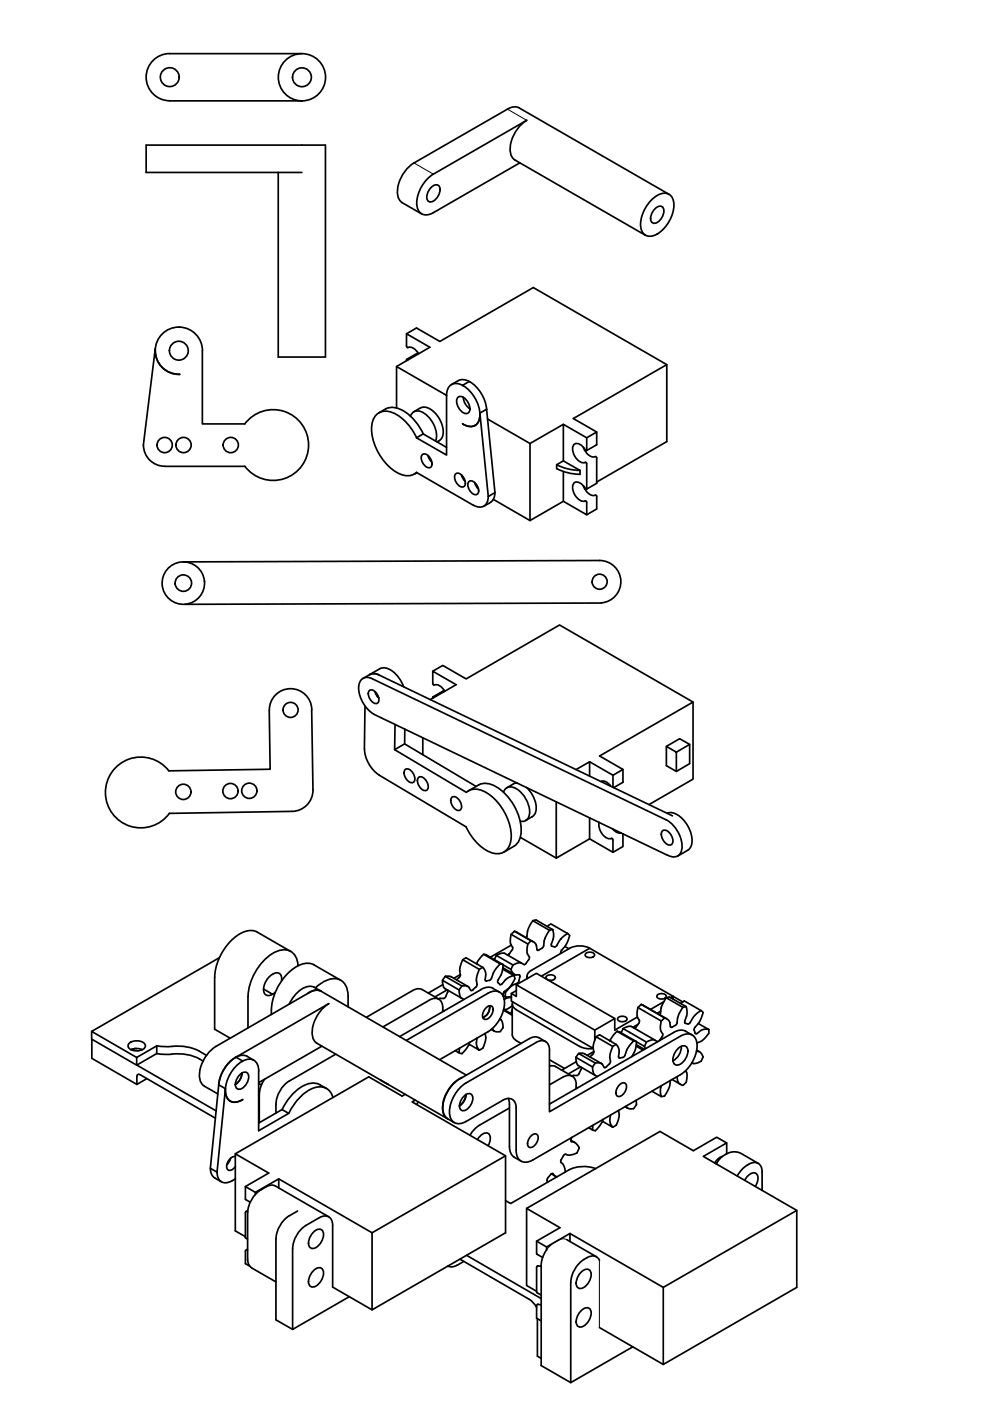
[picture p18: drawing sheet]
<svg xmlns="http://www.w3.org/2000/svg" width="210mm" height="297mm" viewBox="0 0 210 297" stroke-linecap="round" stroke-linejoin="round" font-family="sans-serif">
<!-- layer: Visible -->
<g fill="none" stroke="#000" stroke-width=".36">
<path d="M36 11.4h28M36 11.4a5 5 0 0 0-5 5 5 5 0 0 0 5 5h28.1M59 36.6v39.1h10v-44.9h-38v5.8h33M91.5 39.6a1 1 0 0 1 1.4-.3 1 1 0 0 1 .4 1.3l-.4 1a1.62 1.62 0 0 1-2.1 1 2.4 2.4 0 0 1 .7-3zM91.9 36.9l19.8-11.4a7.4 7.4 0 0 0-3.4 7.2l.5 .9 .4 .3 27.6 16M91.9 36.9a7.5 7.5 0 0 0-3.5 6.9 2.07 2.07 0 0 0 1.4 1.7 2.07 2.07 0 0 0 2.1-.4M107.6 23.1l-19.8 11.4a7.4 7.4 0 0 0-3.4 7.2l.5 1 .4 .3 4.1 2.3M107.6 23.1a2.59 2.59 0 0 1 2.5-.2l31.7 18.3M110.2 34.5l-18.3 10.6M138.1 42.4a3.3 3.3 0 0 1 3.7-1.2 3.3 3.3 0 0 1 .9 3.8 6.7 6.7 0 0 1-4.8 5.1 2.12 2.12 0 0 1-2.1-2.6 7.9 7.9 0 0 1 2.3-5.1zM139 44.2a1 1 0 0 1 1.3-.4 1 1 0 0 1 .4 1.4l-.4 .9a1.62 1.62 0 0 1-2.1 1 2.4 2.4 0 0 1 .8-2.9zM37.9 79.4h.2"/>
<path d="M37.9 69.4h.2M37.9 69.3a5 5 0 0 0-5 5.1 5 5 0 0 0 5 5M38.1 69.4a5 5 0 0 1 4.8 5M38.1 79.4a5 5 0 0 1-5.2-5.5l-2.5 20.5M42.9 74.4v15.5h9M84.1 77.7l10.6 6.1M86.2 70.8l2.1-1.3 5 2.9 19.8-11.4 28.3 16.3M86.5 76.3l-.3-.1v.3M88.6 75.1l-.2-.1-2.2 1.2M88.7 75a2.11 2.11 0 0 0-2.4-1.4l-.1-2.8 4.9 2.8-7 4.1v8.8M30.4 94.4a4.5 4.5 0 0 0 4.5 4.5M51.9 89.9a7.5 7.5 0 0 1 11.1-1.1 7.5 7.5 0 0 1 0 11.1 7.5 7.5 0 0 1-11.1-1h-17"/>
<path d="M80.3 87.6a4.3 4.3 0 0 1 6.1 .1l2.1 2.2 1.2 2.1M87 88.2a1.78 1.78 0 0 1 3.1-.5 5.7 5.7 0 0 1 2.3 5.8M87.7 87.3l1.5-.8a2.71 2.71 0 0 1 3 1 5.3 5.3 0 0 1 1.6 5.2l-.3 .4-.8 .6M88.3 92.8l1.4-.8 5 2.9M88.3 92.8a9.9 9.9 0 0 0-5.9-5.6 2.88 2.88 0 0 0-3.6 2.8 11.1 11.1 0 0 0 6.5 10.7 3 3 0 0 0 3-.6M89.5 96.4a1.4 1.4 0 0 1 1.9 1.1 1.24 1.24 0 0 1-.3 1.7 2 2 0 0 1-1.6-2.8zM90.7 96.6l.3 .7 .5 .7M94.7 83.8v12.7l-6.4-3.7M97.1 84.2a1.63 1.63 0 0 1 2.1 1.1 1.63 1.63 0 0 1-.1 2.4 2.49 2.49 0 0 1-2-3.5zM98.1 81.7a2.13 2.13 0 0 0-2.5-.1 2.13 2.13 0 0 0-.9 2.2M98.2 84.2l.4 1.4 1 1.1M99.5 80.9a2.99 2.99 0 0 0-3.8 .6"/>
<path d="M99.6 86.7h.1M99.6 81l-.1-.1-1.4 .8a7.5 7.5 0 0 1 3.6 7 2.07 2.07 0 0 1-1.4 1.7 2.07 2.07 0 0 1-2.1-.4l-.1-.1M99.6 81a7.9 7.9 0 0 1 3.6 5.7M100.8 90.1l-.1 .1M101.7 87.6l1.5-.8 1.7 17.6-1.4 .9zM101.8 87.6a2.23 2.23 0 0 1-2.3 2.8l-1.4-.5M103.4 88.8l9 5.2M118 98.5v.8l2.7 1 2.3 .3v-.9M118 98.5l1.4-.8 3.6 2M118 98.5l2 .8 3 .4M119.4 100v6.3l5 2.8v-2.6M119.4 90l-7 4v16.4"/>
<path d="M123.7 94.8a2.81 2.81 0 0 0 2.2 2.1l.3-.1M124.4 95.4l-.1 .2-.2-.2a1.97 1.97 0 0 0-2.2-1.3 1.99 1.99 0 0 0 0 2.6 2.1 2.1 0 0 0 2.4 1.4l.1 5.5M124.4 95.4v-2.6l-5-2.8v7.7M126.2 96.8l.3 .3v5.4M126.5 94.3l-2.2 1.3M126.5 94.2v-2.6l-4.9-2.9 19.8-11.4v16.3l-14.9 8.6M126.5 91.6l-2.1 1.2M126.5 94.2v.1M38.8 119.1l88.3-.3a4.5 4.5 0 0 1 4.5 4.3 4.5 4.5 0 0 1-4.1 4.7M88.3 100.2l12 6.9M88.4 100.2l-.6 .3M96.6 100.5a1.4 1.4 0 0 1 1.9 1 1.24 1.24 0 0 1-.3 1.7 2 2 0 0 1-1.6-2.7z"/>
<path d="M97.8 100.7l.3 .7 .5 .7M99.4 102.1a1.4 1.4 0 0 1 1.9 1.1 1.24 1.24 0 0 1-.3 1.7 2 2 0 0 1-1.6-2.8zM100.7 102.3l.2 .8 .5 .6M103.5 105.3a1.93 1.93 0 0 1-.9 2 1.93 1.93 0 0 1-2.3-.2M104 106.5l-1.4 .8M104.6 105.9l7.8 4.5 7-4.1M104.9 104.4a2.33 2.33 0 0 1-.9 2.1M123.7 103a2.81 2.81 0 0 0 2.2 2.1l.3-.1M124.1 106.2l.3 .3M124.1 103.6l.2 .1 .1-.1M124.1 103.6l-.1 .1M124.1 103.6a1.97 1.97 0 0 0-2.2-1.3 1.99 1.99 0 0 0 0 2.6 2.01 2.01 0 0 0 2.2 1.3"/>
<path d="M126.2 105l.3 .3v2.6l-2.1 1.2M126.5 102.5l-2.2 1.2M127.5 127.9l-88.3 .2M66.1 150.4a4.5 4.5 0 0 0-4.6-4.4 4.5 4.5 0 0 0-4.4 4.6l.2 12.5-21.5 .3a7.5 7.5 0 0 0-11.1-.9 7.5 7.5 0 0 0 .2 11.1 7.5 7.5 0 0 0 11-1.2l26-.4a4.5 4.5 0 0 0 4.5-4.5l-.3-17M77.4 149.7l-.1 9.1a7 7 0 0 0 3.1 5.5M78.3 146.4a1.38 1.38 0 0 1 1.8 1.1 1.22 1.22 0 0 1-.2 1.7 1.98 1.98 0 0 1-1.6-2.8zM78.4 143l2.1-1.2a3.1 3.1 0 0 1 3.6 1.3l1 1.4 .5 1.1M78.4 143l-1.4 .8M78.4 143a2.04 2.04 0 0 1 2 .1l62.2 29.9M79.2 151.4a6.5 6.5 0 0 1-3-6.6 1.79 1.79 0 0 1 2.7-.9l62.3 29.9M79.2 151.4l62.3 29.9a1.92 1.92 0 0 0 2.2 .2 1.92 1.92 0 0 0 .9-2 6.9 6.9 0 0 0-3.4-5.7M79.6 146.7l.2 .7 .5 .6"/>
<path d="M83.7 158.9l15.2 9.1M83.8 153.6l-.1 5.3 2.1-1.2 15.1 9M85.8 154.6v3.1M89.6 156.4v3.6M91.8 142.3l2.1-1.2 4.9 2.8 19.8-11.4 28.3 16.4-19.8 11.4 5 2.8-2.1 1.3-5-2.9M92 147.9l-.2-.1v.2M93.9 146.5l-2.1 1.3M94 146.5l.2 .1M94.3 146.6a2.17 2.17 0 0 0-2.4-1.4l-.1-2.9 4.9 2.9-5.5 3.1M141.3 158.2l2.8-1.6 2.1 1.2-2.8 1.7zM143.4 159.5v4.1M146.2 157.8v4.1l-2.8 1.7-2.1-1.3v-4.1"/>
<path d="M146.9 148.9v16.3l-9.3 5.4M80.4 164.3l18.4 11a10 10 0 0 0 5.9 5.6 2.87 2.87 0 0 0 3.6-2.7 11.1 11.1 0 0 0-6.4-10.7 3.1 3.1 0 0 0-3 .5M85.9 163.2a1.4 1.4 0 0 1 1.8 1 1.24 1.24 0 0 1-.2 1.7 2 2 0 0 1-1.6-2.7zM88.7 164.8a1.4 1.4 0 0 1 1.9 1.1 1.24 1.24 0 0 1-.3 1.7 2 2 0 0 1-1.6-2.8zM95.8 169.1a1.4 1.4 0 0 1 1.9 1 1.24 1.24 0 0 1-.3 1.7 2 2 0 0 1-1.6-2.7zM99.3 167.7l2.2-1.3a4.2 4.2 0 0 1 4.5 .9 11.5 11.5 0 0 1 4.5 9.6 3.3 3.3 0 0 1-1.5 2.5M106.8 168a1.59 1.59 0 0 1 2.4-.9 5.9 5.9 0 0 1 3 5.9 1.5 1.5 0 0 1-1.9 1.1M108.9 166.2l-1.5 .8M108.9 179.4l-2.1 1.3M109.6 166l-.7 .2M110.3 177.5l7.6 4.4M111.6 167a5.6 5.6 0 0 1 1.8 5.5l-.5 .6"/>
<path d="M112.9 173.2l-1.5 .8M117.9 170v11.9l7.1-4.1v-4.4M122.2 163.2l2.8-1.7v3M125 177.8l5 2.9v-2.6M127 174.3a3.1 3.1 0 0 0 2.3 3.5h.4l.3 .3M127.4 165.7a1.69 1.69 0 0 1 2.1 1M129.2 166.4l.1 .2M129.9 175.8a1.91 1.91 0 0 0 1.8 .8M130 164.4v2.5M132 165.9l-1.9 1.1M132.1 176.9v2.6l-2.1 1.2M132.1 163.1l-.1 2.8"/>
<path d="M132.1 176.8h.1M140.5 176.2a1.51 1.51 0 0 1 1.9 1.1 1.33 1.33 0 0 1-.2 1.9 2.17 2.17 0 0 1-1.7-3zM141.4 172.4a3.3 3.3 0 0 1 3.5 1.4 6 6 0 0 1 1.6 5.7l-.7 .8-2.1 1.2M54.6 197.6l7 4.1M54.6 197.6a4 4 0 0 0-4.3 .7 11.9 11.9 0 0 0-4.8 8.9v11l3.3 1.9M108.4 198.1l3.5 2-.2 1.8 .6 1.1-.8 1.2M108.4 198.1l-.2 1.8 .5 .9M109.1 197.4l4.2 2.4 .4 .6 .2 1.1 .3-.1M109.1 197.4l4 2.3M109.1 197.4l-.7 .7M112.6 199.5l-.7 .6M113 195.2l.7-.2 3.5 2.1 .2 1.6-.5 1.5"/>
<path d="M116 196.4l.8-.5 3.5 2-1.3 1.1-1.1 1.6-.3 .2M116.5 197.2l-3.5-2-1 1.8-.4 1.8M116.5 197.2l-1 1.8-.2 1.5M117.2 197.1l-.7 .1M120.4 197.9a.88 .88 0 0 1 .1 1.3l-.5 1.2-1.1 1.3v.4M19.4 218.7v1.6l9.6 5.5 4.2-2.4M46.5 203.1l-27.1 15.6 9.6 5.5 4.2-2.5M55.9 209.7l1.9 1.1M57.5 214.2v.9M59.7 207.9a1.19 1.19 0 0 0-.4-1.4 1.19 1.19 0 0 0-1.5 .1 3.5 3.5 0 0 0-1.7 4.1 1.63 1.63 0 0 0 2.3-.3M63.2 204.8a3.1 3.1 0 0 0-1.4-3 3.1 3.1 0 0 0-3.2-.1 11.5 11.5 0 0 0-6 9.6v6.6M66.6 204.6l5.6 3.2"/>
<path d="M66.6 204.6a4 4 0 0 0-4.2 .7 11.9 11.9 0 0 0-4.8 8.8M66.9 209.4a5.4 5.4 0 0 1 4.7-1.8 3.3 3.3 0 0 1 2.2 3.7v2.2M68.1 210.2a2.95 2.95 0 0 0-3.7-.7 7.4 7.4 0 0 0-3.1 3.4M68.1 210.2l30.8 17.8M68.1 210.1a2.72 2.72 0 0 0-2.9 .5M68.1 210.2a2.42 2.42 0 0 0-2.5 .2l-19.8 11.5a7.4 7.4 0 0 0-3.4 7.1l.5 1 .4 .3 2.9 1.6M69.7 212.8l-19.8 11.4M69.7 212.8a7.4 7.4 0 0 0-3.4 7.2l.5 .9 .4 .3 27.6 16M91 212.1l-9.8 5.6M91 212a1.74 1.74 0 0 1 2-.1 1.74 1.74 0 0 1 .9 1.8v.8M93 211.8l-3.5-2a1.94 1.94 0 0 0-2 .2l-9.8 5.7M93.8 207.8l3.5 2.1 .2 1.1 .3 .6-3.5-2-.4-.7z"/>
<path d="M93.9 214.2l.3 .1M93.9 208.8l-3.1 1.8M94 211.7l-1.1 .1M94.4 207l-.6 .8M94.8 209.9l-2.6 1.5M94.9 209.9l.1 .3-.5 1.1-.4 .4M96.2 207.4l1.4-.8-.1-1.4 .6-1.7 3.5 2-.6 1.8 .1 1.6-.2 .4M97.6 206.6l-.1 .5-.7 .6M97.8 211.6l.6 .3M97.9 209l1.1 .1 .4 .2 .5 .7 1-.7M97.9 209l-3.5-2 1.2 .1 3.7 2.1M97.9 209l-.5 .9"/>
<path d="M98.8 203.1l3.7 2.2 .5 1.1-.1 1.5a1.17 1.17 0 0 0 1.3-.5l.6-1.4 1.3-1.6-3.6-2.1-1 1.2-.5 .8M98.8 203.1l-.7 .4M102 209.8l-17.3 10M102.4 205.1l-.7 .4M102.5 202.3l.6 .2 3.6 2M102.9 219.1l.1 1.3-.6 1.8M103.1 213.7a.82 .82 0 0 1 1.4 0 2.08 2.08 0 0 1-1.7 2.4 1.38 1.38 0 0 1 0-2.1zM103.4 218.8l-10.2 5.9M103.4 218.8a7.5 7.5 0 0 0 3.5-6.9 2.07 2.07 0 0 0-1.3-1.7 2.07 2.07 0 0 0-2.2 .4l-17.3 10M103.8 213.2a2.26 2.26 0 0 1-1.5 2.5M104.2 218.3l.6 .3M104.5 209.6l1.4 .8"/>
<path d="M104.5 209.5a2.42 2.42 0 0 0-2.5 .3M105.2 202.6l1-.5h.7l3.6 2.1M105.2 202.6l3.6 2M105.2 202.6l-.4 .9M106 216l.4 .4 .2 .7a1.4 1.4 0 0 1-.6 1.6h-1l-.4-.2-.2-.4M106.1 204.3l.6 .2M106.6 205.2l2.5 1.4M106.7 204.5l-.3 1.7-.8 1.6a.75 .75 0 0 0 .7 .9l.1-.1M106.7 204.6l1.6 .9 .7 1.1 .3 .1h.8M106.7 211.1l.4 .2M106.7 205.2l-.1 .3 2.3 1.3-1.4 .6-1.1 1.2M106.7 210.8v.4"/>
<path d="M106.7 214.2l1.9 1.1M106.8 214l1.5 .9M106.8 210.3l.3 .2M107 211.8h-.1M107 210.2l-.3 .6M107.1 210.5v.8M108 202.2l-.4 .3 .4-.2M108.2 211.4l.2 .1M108.3 214.9l.3 .3M108.4 200.4l-4.5 2.6M108.4 210.6v1.7l17.4 10h-1.5l-1.4-.4-13.4-7.8M108.4 211.5h-.6l-.8 .3"/>
<path d="M108.4 211.3h-1.3M108.6 213.2l-1.2 .8h-.6M108.6 214l-.3 .9M108.6 212.9v6.5M108.6 219.4a1.49 1.49 0 0 0 .9 1.2M108.7 200.8v.4l-.7 1M108.7 212.4a1.26 1.26 0 0 0 .8 1.7M108.8 204.6l-.5 .9M109 206.8l.2 .7M109.2 207.5l-1.2 1.9-1 .8M109.5 210l-1.1 .6 1.1 .7v-2.5l4.2-2.4 16.6 9.5v2.5l4.8-2.8M109.5 208.8l16.6 9.6 4.2-2.5"/>
<path d="M109.6 208.5l-.9 .4-.5 .3-1.1 1.3M110.1 206.7h.1a2.44 2.44 0 0 1-.6 1.8M110.5 204.2h-.8l-.9 .4M110.5 204.2l.6 .3M111.6 204.2l-.5 .3M111.7 207v.5M112.6 205.8a1.34 1.34 0 0 0-.8 1.6M114.8 207l10.2-6 17.7 10.3-.5 .2M114.9 201.1l-.7 .3M115.3 200.5l-.4 .6M115.8 207a1.25 1.25 0 0 1 2 .3 1.16 1.16 0 0 1-2.1 0zM116.9 200.2v.3l.7 .3"/>
<path d="M119.8 200.7l.8 .5M124.1 202.2a1.25 1.25 0 0 1 2 .3 1.16 1.16 0 0 1-2 0zM125 201a4.7 4.7 0 0 0-4.2 0l-8.2 4.8M126.1 218.4v2.1M126.4 219.8l.7-.4 3.6 2.1 .4 .6 .2 .6-.2 1.3M130.8 218.7l3.6 2-1.3 1.6-.6 1.4a1.15 1.15 0 0 1-1.3 .5v-.2M130.8 218.7l-.9 1-.6 .9M130.8 218.6l.6 .2 3.5 2-.2 1.9-.8 1.3M131 215.8a1.25 1.25 0 0 1 1.9 .2 1.16 1.16 0 0 1-2 0zM132.1 218.1l.8-.4 .9-.1 5 2.9h-.7l-1 .4zM132.1 218.1l-.4 .9M135.3 213.6l-.2 1.7v.4l.5 .7"/>
<path d="M135.3 213.6l4.9 2.9-.2 1.6 .5 1.3-.1 .4M135.3 217.2l-1.1 .6M135.6 216.3a2.33 2.33 0 0 1-1.1 1.7M136 213l5.4 3M136 213l5.6 3.2 .4 .5 .1 1M136 213l-.7 .6M139.3 211a1.25 1.25 0 0 1 2 .2 1.16 1.16 0 0 1-2 0zM140 214.8l-.1 .4M140.1 214.4l-.8 .4M140.4 219.8l-.6 .8M140.7 212.4l-2.8 1.6M140.9 215.8l-.7 .7"/>
<path d="M141.3 211.5l-1 1.9-.3 1.4M141.3 211.5l3.5 2.1-1 1.7-.2 1.5M141.3 211.5l.7-.1 3.5 2 .2 1.5-.5 1.8a.73 .73 0 0 0 1.1 .1l1-1.5 1.3-1-3.5-2.1-.8 .6M142.2 217.6l.2 .2h.1M142.7 211.8v-.5l2.1 1.1M142.9 218.9l-26.4 15.2M142.9 218.9a2.97 2.97 0 0 1 3.9 .6M143.2 217.4l-.7 .4M143.6 216.8l-.4 .6M144.3 219.7l-27.8 16v-13a1.74 1.74 0 0 0-.8-1.9 1.74 1.74 0 0 0-2 .2l-14.9 8.6M144.3 219.7a2.16 2.16 0 0 1 2.5-.3 2.16 2.16 0 0 1 1 2.3 7.8 7.8 0 0 1-3.5 6.2M145.5 213.4l-.7 .2"/>
<path d="M147.3 217.8a1.16 1.16 0 0 0 .3 1.4l1.4-.9h1.3M148.1 217l2.2 1.3M148.7 214.2l.4 .5M149.1 214.7l-.7 1.9-1.1 1.2M150.3 218.3a2.17 2.17 0 0 1-.8 1.7l-.8 .7-.9 .4M19.5 220.3v4.1l9.5 5.5v-1.6M27.3 221.3a2.44 2.44 0 0 1 3.5 .3 1.51 1.51 0 0 1-1.8 1.2 1.51 1.51 0 0 1-1.8-1.2zM27.8 222.6a2.95 2.95 0 0 1 2.4 0M28.9 222.3l-1.1 .3M29 224.2v1.6M29 225.8l16.8 9.7M29 228.3l.2-.5 .5 .1 16 9.2"/>
<path d="M31.1 228.7l-2.1 1.2M33.2 221.7v1.7M33.2 223.4l1.7 .2 1.6-.1M33.2 221.7l1.7 .2h1.6M36.5 221.9a10.2 10.2 0 0 1 7.3 1.9M36.5 223.5a9.8 9.8 0 0 1 6.6 1.5M46.4 230l1.4 .8-1.8 17.7-1.4-.8zM48.7 233.4l.1 .1M49.9 224.2l.1-.1 1.5 .9a7.5 7.5 0 0 0-3.6 7 2.13 2.13 0 0 0 3.6 1.1 2.16 2.16 0 0 1-3.5-.7l-.2-1.6M49.9 224.2a7.9 7.9 0 0 0-3.5 5.8M50 224.1a2.96 2.96 0 0 1 3.8 .7M50.9 227.8a1 1 0 0 1 1.4-.4 1 1 0 0 1 .4 1.4l-.4 .9a1.63 1.63 0 0 1-2.1 1 2.4 2.4 0 0 1 .7-2.9z"/>
<path d="M51.3 227.5l-.4 1.4-1 1M51.5 225a2.13 2.13 0 0 1 2.4-.2 2.13 2.13 0 0 1 1 2.3l-.1 12.6 6.4-3.6-1.4-.8-5 2.8M54.9 231.4l.1 .1M54.9 229.8l.6 .1M56.1 228.8l-.6 1.1-.5 1.6v6.5M68.2 221.8l-13.4 7.7M69.2 230.8a4.3 4.3 0 0 0-6.1 .2l-2.1 2.2-1.2 2M70.6 232.7a2.89 2.89 0 0 0-4.1-2 10.2 10.2 0 0 0-5.3 5.4M71.2 223.5l-9.9 5.7a6.7 6.7 0 0 0-2.8 6.8M80.6 228.9l.2 .1M80.8 229.1l1.4 .8M82 229.7l.4 .2"/>
<path d="M85.9 232l-.6 .4-7.1-4.1-28.3 16.3M88 233.2l-.6 .4 19.8 11.5v16.3l-28.3 16.3-8.4-4.8v-13.1M88.7 233.6l-.4 .5M97.4 222.2l-.1 1.1-.8-.5M98 228.5a7.3 7.3 0 0 0-4.1 7.3l.6 1 .4 .4M98.5 232.3a1 1 0 0 1 1.3-.3 1 1 0 0 1 .4 1.3l-.4 1a1.63 1.63 0 0 1-2.1 1 2.4 2.4 0 0 1 .8-3zM98.8 232.1l-.4 1.3-1 1M98.8 232l-.4 1.4-1 1.1M98.8 229.6a7.5 7.5 0 0 0-3.4 6.9 2.07 2.07 0 0 0 1.3 1.7 2.07 2.07 0 0 0 2.1-.4M99.6 221l-.2 .4M101.1 220.1l-.1 1.4 .6 1.2-2.2-1.3-1.2 1.7a.54 .54 0 0 1-.8 .1M102.4 222.2l-.8 .4"/>
<path d="M107.8 232.9l.2 1.2v9a3 3 0 0 0 2.5 3.1M108 234.9l-6.7 3.9-1.1 1-.6 .9M109.5 220.6l1 .6M114.3 220a1.94 1.94 0 0 0-2.1 .2l-14.8 8.6a7.3 7.3 0 0 0-3.4 7.1 3.2 3.2 0 0 0 2.3 2.1M114.3 220l1.4 .8M116.5 224.7l3.2 1.8M116.5 226h.7l.6 .1M117.8 226.1l3.5 2.1M119.3 228.4l-2.8 1.6M119.3 228.4a1.74 1.74 0 0 1 2-.2 1.74 1.74 0 0 1 .9 1.8M122.1 224.2l.1 1 .4 .7 3.5 2.1M122.1 224.2l3.5 2 .1 1 .4 .8"/>
<path d="M122.2 230.5l.2 .2M122.2 230v.8M122.2 225.1l-3.1 1.8M122.7 223.3l-.6 .9M122.8 227.6l-.3 .4-1.3 .1M123.1 226.2l-2.6 1.5M123.2 226.3l.1 .3-.5 1M125.1 224.1l.8-.9-.1-1.5 .6-1.9 3.5 2.1-.6 1.6 .1 1.7-.2 .4M125.7 238.6l-.1 1-.8-.5M125.9 223l-1.4 .8M126.1 228l.5 .2M126.2 225.4l-.6 .8"/>
<path d="M127.5 225.5l-3.6-2.1h-1.2l3.5 2 .7-.1 .7 .2 .5 .8M127.9 237.3l-.2 .4M129.2 225.6l-.8 .8-.3-.1M129.4 236.4l-.1 1.4 .6 1.2-2.2-1.3-1.2 1.7a.55 .55 0 0 1-.9 .2M130.7 221.4l-.8 .4M131.1 235.4l.2 1-.3 1.2a1.86 1.86 0 0 1-1.1 1.4M131.4 230a.82 .82 0 0 1 1.4 0 2.08 2.08 0 0 1-1.8 2.5 1.38 1.38 0 0 1 0-2.1zM132.5 234.6l.6 .3M134.4 220.7l.5 .1M134.9 233.3v.9M134.9 221.8l1.4 .8M134.9 221.5l1.7 1"/>
<path d="M134.9 220.9l1.7 1 .2 .4M134.9 234.2l-.7 .9-1-.1-.5-.5M137.1 220.9l-.5 1M138.8 220.5l.6 .3M140.2 230.2l-.2 .9 .2 1.4-2-1.1M142.1 229.1l-.2 1.5-.8 1.4a.84 .84 0 0 1-.9 .5M142.2 229.1h.1M142.5 228.9l1.8 1M143.6 228.3l.2 1.2 1 .6M143.6 228.3h.1M143.8 222.2a1.13 1.13 0 0 1 1.6-.4 1.13 1.13 0 0 1 .4 1.6 3 3 0 0 1-2.3 2.4 1.41 1.41 0 0 1-.6-2.2zM144.3 227.9l-31.3 18a2.16 2.16 0 0 1-2.5 .3 2.16 2.16 0 0 1-1.1-2.3v-9a1.74 1.74 0 0 0-.8-1.8 1.74 1.74 0 0 0-2 .2l-7.8 4.5"/>
<path d="M144.4 221.9a3.4 3.4 0 0 1-1.7 3M145.4 227l.3 .8-.1 1.3a1.22 1.22 0 0 1-.8 1M147.7 222.9l.8 .2 .6 1M147.7 222.7l.6 .3M147.8 221.1h.1M149.1 224.1a1.74 1.74 0 0 1-1.4 1.3l-.7 .1-.3-.2M44.6 247.7a2.33 2.33 0 0 0 .9 2l1.4 .9M46 248.5a1.93 1.93 0 0 0 1 2.1 1.93 1.93 0 0 0 2.2-.3l.7-.4M48.9 245.6l-.3 .7-.5 .6M49.9 245.2a1.94 1.94 0 0 0-1.5 2.9 1.21 1.21 0 0 0 1.5-.8M52 257.1v5.3M52 251.6l2.1 1.2"/>
<path d="M52.1 254.3l1 .6M52.1 254.3l-.1-2.7 5-2.9-7.1-4.1v16.4l2.1 1.2M52.5 257.2v9.8M52.5 256.9l-.3-.1-.2 .3M56.4 251.7a6.3 6.3 0 0 0-3.9 5.4M58.4 251.4l11.3 6.6M58.4 251.5a1.94 1.94 0 0 0-2 .1M59.1 251.9v-2l-5 2.9v.4M59.1 249.9l19.8 11.5v16.3M63.1 256.8a6.7 6.7 0 0 0-4.6 5.8v17.2l3.5 2.1M64.9 259.8l2.8-1.6a1.74 1.74 0 0 1 2-.2 1.74 1.74 0 0 1 .8 1.8M64.9 259.8a6.2 6.2 0 0 0-2.8 4.9"/>
<path d="M101.2 241.6a1.99 1.99 0 0 1 2.3-1.3 1.99 1.99 0 0 1 0 2.6M107.2 245.1l-28.3 16.3M112.6 240.8a.82 .82 0 0 1 1.4 0 2.08 2.08 0 0 1-1.7 2.5 1.38 1.38 0 0 1 0-2.1zM116.9 248.9l.8 .5M118.1 249.5l-.6-.3-.4-.4a2.33 2.33 0 0 0-1.1 1.5l.1 .3M121 241.8l.8 .4M121.1 241.6l.1 .4M121.2 242.1h.5l.4 .3 .7 1-.5 1.1M121.2 241.2l-.1 .4M122.3 244.5l-1.1 .3-.8 .1a.61 .61 0 0 0-.7-.1 .61 .61 0 0 0-.4 .5l-.2 .3a.65 .65 0 0 0-.2 .6 .65 .65 0 0 0 .4 .5l.4 .9 .2 .9M126.3 247.8a7.1 7.1 0 0 0-5.7 .3l-12.3 7.1-1.1-.6M152 246.6h-.3"/>
<path d="M153.2 245.2l-1.1 .6-.6 .8M154.1 242.3l-5 2.9 19.8 11.4v16.4l-28.3 16.3-13.5-7.8M154.1 244.6v-2.3l-2.1-1.2-5 2.9-7.1-4.1-28.2 16.3M157.9 250.2l.6-.8a1.35 1.35 0 0 1 2-.4 2.55 2.55 0 0 1-.4 2.5M160.8 246.7l-3.9-2.3-1.4-.2-1 .2-1.2 .7-.8 .8-.7 .9M161.6 248.5v3.9M161.6 248.5a1.74 1.74 0 0 0-.8-1.8 1.74 1.74 0 0 0-2 .1l-1.5 1.2-1 1.3M168.9 256.6l-28.3 16.4M52 262.4l.1 .1M52.1 262.5l.4 .2M52.5 265h-.3l-.2 .3v2.6l.9 .5M52.5 266.9a2.08 2.08 0 0 0 .8 1.9l5.2 3"/>
<path d="M62 264.7v17.2l12.1-7M66.6 261.1a1.13 1.13 0 0 1 1.5-.4 1.13 1.13 0 0 1 .4 1.6 3 3 0 0 1-2.3 2.4 1.41 1.41 0 0 1-.6-2.2zM66.6 269.3a1.13 1.13 0 0 1 1.5-.4 1.13 1.13 0 0 1 .4 1.5 3 3 0 0 1-2.3 2.5 1.41 1.41 0 0 1-.6-2.2zM97 268.2a2.08 2.08 0 0 1-2 .2M97.5 267l14.7 8.5M98.3 267.4l-1.4 .9M98.9 266.2l15.8 9.1M112.2 275.5l.7 .5 .9 1.2M113.8 265.8v-2.6l4.9-2.9-7-4.1v16.3l2.1 1.3M113.8 268.7v5.2M113.8 276.9v2.6l.9 .5M113.8 263.2l2.1 1.2"/>
<path d="M113.8 273.9l.9 .7M113.8 265.8l1.2 .8M113.9 279.6v7.9l.8 .5M114.7 268.3v21.2l6.3 3.6 13.2-7.6M114.8 276.6l-.8-.1-.2 .4M114.8 268.4h-.8l-.2 .3M120.2 262.9l6.2 3.6M120.8 263.2v-1.7l-4.9 2.9v.6l-.9 1.6-.3 1.7M120.8 261.5l19.8 11.5v16.3M123.3 277.8a1.13 1.13 0 0 1 1.6-.4 1.13 1.13 0 0 1 .4 1.5 3 3 0 0 1-2.4 2.5 1.41 1.41 0 0 1-.5-2.2zM123.3 269.6a1.13 1.13 0 0 1 1.6-.4 1.13 1.13 0 0 1 .4 1.5 3 3 0 0 1-2.4 2.5 1.41 1.41 0 0 1-.5-2.2zM123.8 267a2.65 2.65 0 0 1 2.7-.5l.6 .7"/>
<path d="M123.8 267a6.2 6.2 0 0 0-2.8 4.9v21.2"/>
<circle cx="36" cy="16.4" r="2"/>
<circle cx="64" cy="16.4" r="2"/>
<circle cx="64" cy="16.4" r="5"/>
<circle cx="37.9" cy="74.4" r="2"/>
<circle cx="34.9" cy="94.4" r="1.62"/>
<circle cx="38.9" cy="94.4" r="1.62"/>
<circle cx="48.9" cy="94.4" r="1.62"/>
<circle cx="38.9" cy="123.6" r="4.5"/>
<circle cx="38.9" cy="123.6" r="1.75"/>
<circle cx="127.1" cy="123.3" r="1.6"/>
<circle cx="61.6" cy="150.5" r="1.6"/>
<circle cx="38.9" cy="167.9" r="1.62"/>
<circle cx="48.9" cy="167.7" r="1.62"/>
<circle cx="52.9" cy="167.7" r="1.62"/>
</g>
<!-- layer: Visible Narrow -->
<path d="M87.8 34.6l4.1 2.3M107.6 23.1l4.1 2.4M115.9 265h.1M118.2 263l-1.3 .9-1 1.1M120.2 262.8a1.94 1.94 0 0 0-2 .2M127.1 267.2v14.3" fill="none" stroke="#000" stroke-width=".21"/>
<!-- layer: Visible -->
<g fill="#000">
<circle cx="101" cy="204.3" r=".18"/>
<circle cx="129.3" cy="220.7" r=".18"/>
<circle cx="95" cy="268.4" r=".18"/>
</g>
</svg>
